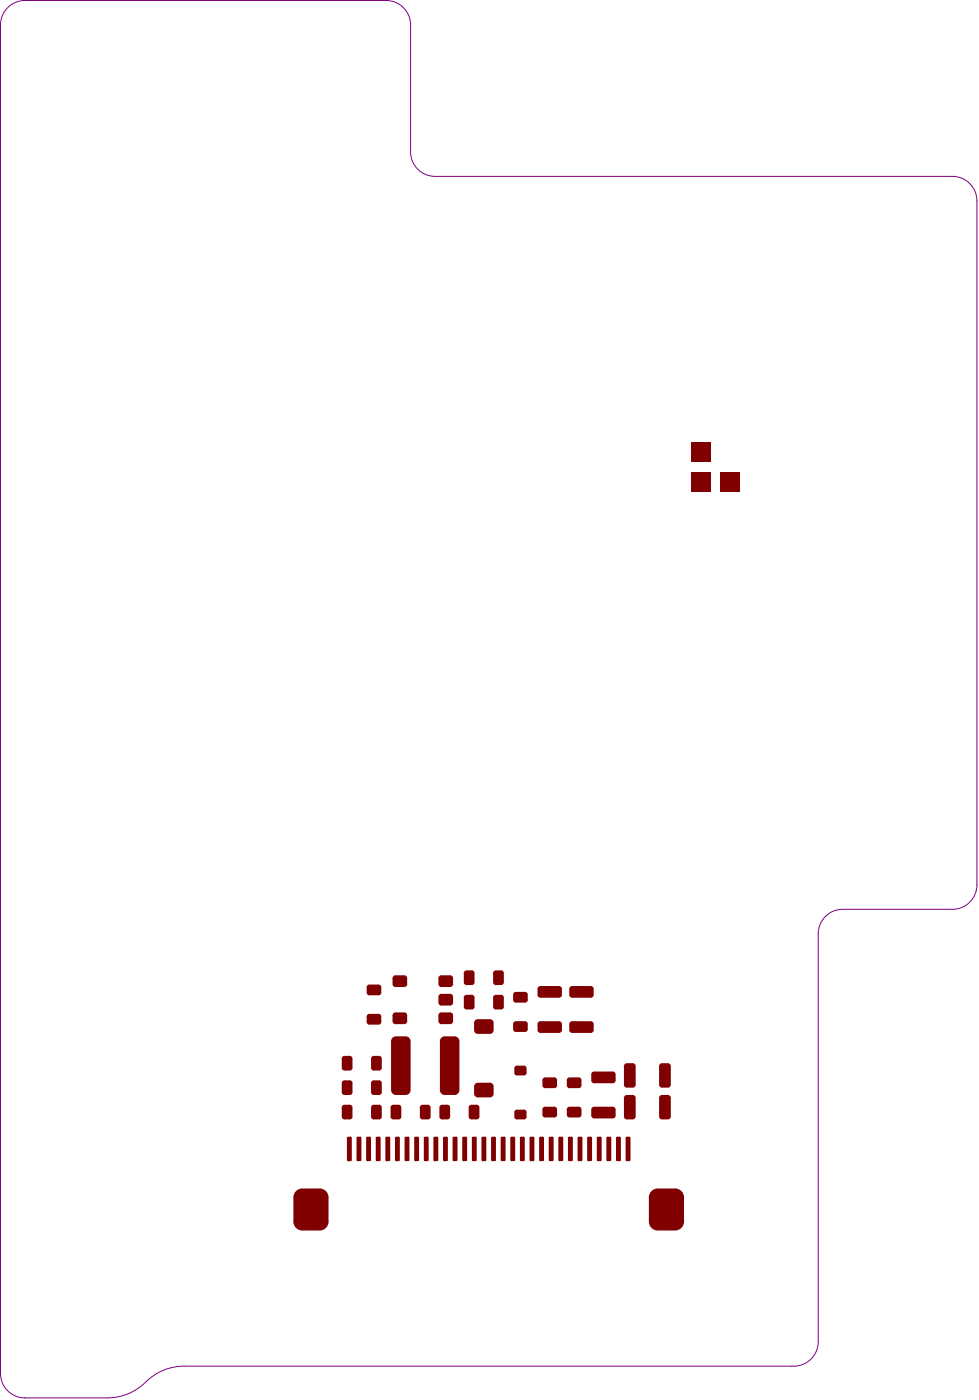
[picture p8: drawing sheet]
<svg xmlns="http://www.w3.org/2000/svg" width="169mm" height="242mm" viewBox="0 0 169 242" stroke-linecap="round" stroke-linejoin="round" font-family="sans-serif">
<g fill="#800000">
<path d="M124.6 81.7h3.4v3.4h-3.4z" fill-rule="evenodd"/>
<path d="M119.6 76.6h3.3v3.4h-3.3z" fill-rule="evenodd"/>
<path d="M119.6 81.7h3.3v3.4h-3.3z" fill-rule="evenodd"/>
<path d="M94.3 191.6h1.6l.5 .5v.9l-.5 .4h-1.6l-.5-.4v-.9z" fill-rule="evenodd"/>
<path d="M94.3 186.5h1.6l.5 .5v.9l-.5 .5h-1.6l-.5-.5v-.9z" fill-rule="evenodd"/>
<path d="M98.5 186.5h1.6l.5 .5v.9l-.5 .5h-1.6l-.5-.5v-.9z" fill-rule="evenodd"/>
<path d="M98.5 191.6h1.6l.5 .5v.9l-.5 .4h-1.6l-.5-.4v-.9z" fill-rule="evenodd"/>
<path d="M102.8 191.6h3.2l.5 .5v1l-.5 .5h-3.2l-.5-.5v-1z" fill-rule="evenodd"/>
<path d="M102.8 185.5h3.2l.5 .5v1l-.5 .5h-3.2l-.5-.5v-1z" fill-rule="evenodd"/>
<path d="M63.9 175.5h1.6l.5 .5v.9l-.5 .5h-1.6l-.5-.5v-.9z" fill-rule="evenodd"/>
<path d="M63.9 170.4h1.6l.5 .5v.9l-.5 .5h-1.6l-.5-.5v-.9z" fill-rule="evenodd"/>
<path d="M85.8 172.2h.9l.4 .5v1.6l-.4 .5h-.9l-.5-.5v-1.6z" fill-rule="evenodd"/>
<path d="M80.7 172.2h.9l.5 .5v1.6l-.5 .5h-.9l-.5-.5v-1.6z" fill-rule="evenodd"/>
<path d="M85.8 168h.9l.4 .5v1.6l-.4 .4h-.9l-.5-.4v-1.6z" fill-rule="evenodd"/>
<path d="M80.7 168h.9l.5 .5v1.6l-.5 .4h-.9l-.5-.4v-1.6z" fill-rule="evenodd"/>
<path d="M93.5 176.8h3.2l.5 .5v1l-.5 .5h-3.2l-.5-.5v-1z" fill-rule="evenodd"/>
<path d="M93.5 170.7h3.2l.5 .5v1l-.5 .5h-3.2l-.5-.5v-1z" fill-rule="evenodd"/>
<path d="M89.2 176.8h1.6l.5 .4v1l-.5 .4h-1.6l-.4-.4v-1z" fill-rule="evenodd"/>
<path d="M89.2 171.7h1.6l.5 .5v.9l-.5 .5h-1.6l-.4-.5v-.9z" fill-rule="evenodd"/>
<path d="M99 176.8h3.2l.5 .5v1l-.5 .5h-3.2l-.5-.5v-1z" fill-rule="evenodd"/>
<path d="M99 170.7h3.2l.5 .5v1l-.5 .5h-3.2l-.5-.5v-1z" fill-rule="evenodd"/>
<path d="M82.6 187.4h2.1l.7 .7v1.2l-.7 .7h-2.1l-.6-.7v-1.2z" fill-rule="evenodd"/>
<path d="M82.6 176.4h2.1l.7 .7v1.2l-.7 .7h-2.1l-.6-.7v-1.2z" fill-rule="evenodd"/>
<path d="M108.4 189.6h1l.5 .5v3.2l-.5 .5h-1l-.5-.5v-3.2z" fill-rule="evenodd"/>
<path d="M114.5 189.6h1l.5 .5v3.2l-.5 .5h-1l-.5-.5v-3.2z" fill-rule="evenodd"/>
<path d="M108.4 184.1h1l.5 .5v3.2l-.5 .5h-1l-.5-.5v-3.2z" fill-rule="evenodd"/>
<path d="M114.5 184.1h1l.5 .5v3.2l-.5 .5h-1l-.5-.5v-3.2z" fill-rule="evenodd"/>
<path d="M113.8 205.7h3l1.5 1.6v4.2l-1.5 1.5h-3l-1.6-1.5v-4.2z" fill-rule="evenodd"/>
<path d="M100.1 196.8h.4l.2 .2v3.8l-.2 .2h-.4l-.2-.2v-3.8z" fill-rule="evenodd"/>
<path d="M101.8 196.8h.4l.2 .2v3.8l-.2 .2h-.4l-.2-.2v-3.8z" fill-rule="evenodd"/>
<path d="M103.4 196.8h.5l.2 .2v3.8l-.2 .2h-.5l-.2-.2v-3.8z" fill-rule="evenodd"/>
<path d="M105.1 196.8h.4l.2 .2v3.8l-.2 .2h-.4l-.2-.2v-3.8z" fill-rule="evenodd"/>
<path d="M106.8 196.8h.4l.2 .2v3.8l-.2 .2h-.4l-.3-.2v-3.8z" fill-rule="evenodd"/>
<path d="M108.4 196.8h.4l.3 .2v3.8l-.3 .2h-.4l-.2-.2v-3.8z" fill-rule="evenodd"/>
<path d="M98.4 196.8h.5l.2 .2v3.8l-.2 .2h-.5l-.2-.2v-3.8z" fill-rule="evenodd"/>
<path d="M96.8 196.8h.4l.2 .2v3.8l-.2 .2h-.4l-.2-.2v-3.8z" fill-rule="evenodd"/>
<path d="M95.1 196.8h.4l.3 .2v3.8l-.3 .2h-.4l-.2-.2v-3.8z" fill-rule="evenodd"/>
<path d="M93.5 196.8h.4l.2 .2v3.8l-.2 .2h-.4l-.3-.2v-3.8z" fill-rule="evenodd"/>
<path d="M91.8 196.8h.4l.2 .2v3.8l-.2 .2h-.4l-.2-.2v-3.8z" fill-rule="evenodd"/>
<path d="M90.1 196.8h.5l.2 .2v3.8l-.2 .2h-.5l-.2-.2v-3.8z" fill-rule="evenodd"/>
<path d="M88.5 196.8h.4l.2 .2v3.8l-.2 .2h-.4l-.2-.2v-3.8z" fill-rule="evenodd"/>
<path d="M86.8 196.8h.4l.2 .2v3.8l-.2 .2h-.4l-.2-.2v-3.8z" fill-rule="evenodd"/>
<path d="M85.1 196.8h.5l.2 .2v3.8l-.2 .2h-.5l-.2-.2v-3.8z" fill-rule="evenodd"/>
<path d="M83.5 196.8h.4l.2 .2v3.8l-.2 .2h-.4l-.2-.2v-3.8z" fill-rule="evenodd"/>
<path d="M81.8 196.8h.4l.3 .2v3.8l-.3 .2h-.4l-.2-.2v-3.8z" fill-rule="evenodd"/>
<path d="M80.2 196.8h.4l.2 .2v3.8l-.2 .2h-.4l-.2-.2v-3.8z" fill-rule="evenodd"/>
<path d="M78.5 196.8h.4l.2 .2v3.8l-.2 .2h-.4l-.2-.2v-3.8z" fill-rule="evenodd"/>
<path d="M76.8 196.8h.5l.2 .2v3.8l-.2 .2h-.5l-.2-.2v-3.8z" fill-rule="evenodd"/>
<path d="M75.2 196.8h.4l.2 .2v3.8l-.2 .2h-.4l-.2-.2v-3.8z" fill-rule="evenodd"/>
<path d="M73.5 196.8h.4l.2 .2v3.8l-.2 .2h-.4l-.2-.2v-3.8z" fill-rule="evenodd"/>
<path d="M71.9 196.8h.4l.2 .2v3.8l-.2 .2h-.4l-.3-.2v-3.8z" fill-rule="evenodd"/>
<path d="M70.2 196.8h.4l.2 .2v3.8l-.2 .2h-.4l-.2-.2v-3.8z" fill-rule="evenodd"/>
<path d="M68.5 196.8h.4l.3 .2v3.8l-.3 .2h-.4l-.2-.2v-3.8z" fill-rule="evenodd"/>
<path d="M66.9 196.8h.4l.2 .2v3.8l-.2 .2h-.4l-.2-.2v-3.8z" fill-rule="evenodd"/>
<path d="M65.2 196.8h.4l.2 .2v3.8l-.2 .2h-.4l-.2-.2v-3.8z" fill-rule="evenodd"/>
<path d="M63.5 196.8h.5l.2 .2v3.8l-.2 .2h-.5l-.2-.2v-3.8z" fill-rule="evenodd"/>
<path d="M61.9 196.8h.4l.2 .2v3.8l-.2 .2h-.4l-.2-.2v-3.8z" fill-rule="evenodd"/>
<path d="M52.3 205.7h3l1.5 1.6v4.2l-1.5 1.5h-3l-1.6-1.5v-4.2z" fill-rule="evenodd"/>
<path d="M60.2 196.8h.4l.2 .2v3.8l-.2 .2h-.4l-.2-.2v-3.8z" fill-rule="evenodd"/>
<path d="M76.9 179.4h1.7l.9 .9v8.4l-.9 .9h-1.7l-.8-.9v-8.4z" fill-rule="evenodd"/>
<path d="M68.5 179.4h1.7l.8 .9v8.4l-.8 .9h-1.7l-.9-.9v-8.4z" fill-rule="evenodd"/>
<path d="M59.6 182.8h.9l.5 .5v1.6l-.5 .4h-.9l-.5-.4v-1.6z" fill-rule="evenodd"/>
<path d="M64.6 182.8h1l.4 .5v1.6l-.4 .4h-1l-.4-.4v-1.6z" fill-rule="evenodd"/>
<path d="M68.4 175.3h1.5l.5 .5v1l-.5 .5h-1.5l-.5-.5v-1z" fill-rule="evenodd"/>
<path d="M76.3 172h1.6l.5 .6v1l-.5 .5h-1.6l-.5-.5v-1z" fill-rule="evenodd"/>
<path d="M68.4 168.8h1.5l.5 .5v1.1l-.5 .5h-1.5l-.5-.5v-1.1z" fill-rule="evenodd"/>
<path d="M76.3 168.8h1.6l.5 .5v1.1l-.5 .5h-1.6l-.5-.5v-1.1z" fill-rule="evenodd"/>
<path d="M76.3 175.3h1.6l.5 .5v1l-.5 .5h-1.6l-.5-.5v-1z" fill-rule="evenodd"/>
<path d="M76.5 191.2h.9l.5 .5v1.6l-.5 .5h-.9l-.5-.5v-1.6z" fill-rule="evenodd"/>
<path d="M81.5 191.2h1l.4 .5v1.6l-.4 .5h-1l-.4-.5v-1.6z" fill-rule="evenodd"/>
<path d="M73.1 191.2h.9l.5 .5v1.6l-.5 .5h-.9l-.5-.5v-1.6z" fill-rule="evenodd"/>
<path d="M68 191.2h.9l.5 .5v1.6l-.5 .5h-.9l-.4-.5v-1.6z" fill-rule="evenodd"/>
<path d="M59.6 187h.9l.5 .5v1.6l-.5 .5h-.9l-.5-.5v-1.6z" fill-rule="evenodd"/>
<path d="M64.6 187h1l.4 .5v1.6l-.4 .5h-1l-.4-.5v-1.6z" fill-rule="evenodd"/>
<path d="M59.6 191.2h.9l.5 .5v1.6l-.5 .5h-.9l-.5-.5v-1.6z" fill-rule="evenodd"/>
<path d="M64.6 191.2h1l.4 .5v1.6l-.4 .5h-1l-.4-.5v-1.6z" fill-rule="evenodd"/>
<path d="M89.4 192.1h1.3l.4 .4v.9l-.4 .4h-1.3l-.4-.4v-.9z" fill-rule="evenodd"/>
<path d="M89.4 184.5h1.3l.4 .4v.9l-.4 .4h-1.3l-.4-.4v-.9z" fill-rule="evenodd"/>
</g>
<g fill="#800000">
<path d="M95.9 193h.5zM95.9 193h.5l-.3 .4h-.2z"/>
<path d="M95.9 191.6v.5zM95.9 191.6h.2l.3 .5h-.5z"/>
<path d="M93.8 192.1h.5zM94 191.6h.3v.5h-.5z"/>
<path d="M94.3 193v.4zM93.8 193h.5v.4h-.3z"/>
<path d="M95.9 187.9h.5zM95.9 187.9h.5l-.3 .4-.2 .1z"/>
<path d="M95.9 186.5v.5zM95.9 186.5l.2 .1 .3 .4h-.5z"/>
<path d="M93.8 187h.5zM94 186.6l.3-.1v.5h-.5z"/>
<path d="M94.3 187.9v.5zM93.8 187.9h.5v.5l-.3-.1z"/>
<path d="M100.1 187.9h.5zM100.1 187.9h.5l-.3 .4-.2 .1z"/>
<path d="M100.1 186.5v.5zM100.1 186.5l.2 .1 .3 .4h-.5z"/>
<path d="M98 187h.5zM98.3 186.6l.2-.1v.5h-.5z"/>
<path d="M98.5 187.9v.5zM98 187.9h.5v.5l-.4-.3z"/>
<path d="M100.1 193h.5zM100.1 193h.5l-.1 .2-.4 .2z"/>
<path d="M100.1 191.6v.5zM100.1 191.6l.4 .2 .1 .3h-.5z"/>
<path d="M98 192.1h.5zM98.3 191.6h.2v.5h-.5z"/>
<path d="M98.5 193v.4zM98 193h.5v.4l-.4-.2z"/>
<path d="M106 191.6v.5zM106 191.6l.4 .2 .1 .3h-.5z"/>
<path d="M102.3 192.1h.5zM102.5 191.7l.3-.1v.5h-.5z"/>
<path d="M102.8 193.1v.5zM102.3 193.1h.5v.5l-.3-.1z"/>
<path d="M106 193.1h.5zM106 193.1h.5l-.1 .3-.4 .2z"/>
<path d="M106 185.5v.5zM106 185.5l.4 .2 .1 .3h-.5z"/>
<path d="M102.3 186h.5zM102.5 185.6l.3-.1v.5h-.5z"/>
<path d="M102.8 187v.5zM102.3 187h.5v.5h-.3z"/>
<path d="M106 187h.5zM106 187h.5l-.1 .3-.4 .2z"/>
<path d="M65.5 176.9h.5zM65.5 176.9h.5l-.1 .2-.4 .3z"/>
<path d="M65.5 175.5v.5zM65.5 175.5l.4 .2 .1 .3h-.5z"/>
<path d="M63.4 176h.5zM63.6 175.6l.3-.1v.5h-.5z"/>
<path d="M63.9 176.9v.5zM63.4 176.9h.5v.5l-.4-.3z"/>
<path d="M65.5 171.8h.5zM65.5 171.8h.5l-.1 .3-.4 .2z"/>
<path d="M65.5 170.4v.5zM65.5 170.4l.4 .3 .1 .2h-.5z"/>
<path d="M63.4 170.9h.5zM63.6 170.5l.3-.1v.5h-.5z"/>
<path d="M63.9 171.8v.5zM63.4 171.8h.5v.5l-.4-.2z"/>
<path d="M86.7 172.2v.5zM86.7 172.2l.4 .2v.3h-.4z"/>
<path d="M85.3 172.7h.5zM85.5 172.3l.3-.1v.5h-.5z"/>
<path d="M85.8 174.3v.5zM85.3 174.3h.5v.5l-.4-.3z"/>
<path d="M86.7 174.3h.4zM86.7 174.3h.4v.2l-.4 .3z"/>
<path d="M81.6 172.2v.5zM81.6 172.2l.3 .1 .2 .4h-.5z"/>
<path d="M80.2 172.7h.5zM80.5 172.3l.2-.1v.5h-.5z"/>
<path d="M80.7 174.3v.5zM80.2 174.3h.5v.5l-.4-.3z"/>
<path d="M81.6 174.3h.5zM81.6 174.3h.5l-.1 .2-.4 .3z"/>
<path d="M86.7 168v.5zM86.7 168l.4 .2v.3h-.4z"/>
<path d="M85.3 168.5h.5zM85.5 168.1l.3-.1v.5h-.5z"/>
<path d="M85.8 170.1v.4zM85.3 170.1h.5v.4l-.4-.2z"/>
<path d="M86.7 170.1h.4zM86.7 170.1h.4v.2l-.4 .2z"/>
<path d="M81.6 168v.5zM81.6 168l.4 .2 .1 .3h-.5z"/>
<path d="M80.2 168.5h.5zM80.5 168.1l.2-.1v.5h-.5z"/>
<path d="M80.7 170.1v.4zM80.2 170.1h.5v.4l-.4-.2z"/>
<path d="M81.6 170.1h.5zM81.6 170.1h.5l-.1 .2-.4 .2z"/>
<path d="M96.7 176.8v.5zM96.7 176.8l.4 .2 .1 .3h-.5z"/>
<path d="M93 177.3h.5zM93.2 176.9l.3-.1v.5h-.5z"/>
<path d="M93.5 178.3v.5zM93 178.3h.5v.5l-.3-.1z"/>
<path d="M96.7 178.3h.5zM96.7 178.3h.5l-.1 .3-.4 .2z"/>
<path d="M96.7 170.7v.5zM96.7 170.7l.4 .2 .1 .3h-.5z"/>
<path d="M93 171.2h.5zM93.2 170.8l.3-.1v.5h-.5z"/>
<path d="M93.5 172.2v.5zM93 172.2h.5v.5h-.3z"/>
<path d="M96.7 172.2h.5zM96.7 172.2h.5l-.1 .3-.4 .2z"/>
<path d="M90.8 178.2h.5zM90.8 178.2h.5l-.1 .2-.4 .2z"/>
<path d="M90.8 176.8v.4zM90.8 176.8l.4 .2 .1 .2h-.5z"/>
<path d="M88.8 177.2h.4zM89 176.8h.2v.4h-.4z"/>
<path d="M89.2 178.2v.4zM88.8 178.2h.4v.4l-.4-.2z"/>
<path d="M90.8 173.1h.5zM90.8 173.1h.5l-.1 .2-.4 .3z"/>
<path d="M90.8 171.7v.5zM90.8 171.7l.4 .2 .1 .3h-.5z"/>
<path d="M88.8 172.2h.4zM89 171.8l.2-.1v.5h-.4z"/>
<path d="M89.2 173.1v.5zM88.8 173.1h.4v.5l-.4-.3z"/>
<path d="M102.2 176.8v.5zM102.2 176.8l.2 .1 .3 .4h-.5z"/>
<path d="M98.5 177.3h.5zM98.7 176.9l.3-.1v.5h-.5z"/>
<path d="M99 178.3v.5zM98.5 178.3h.5v.5l-.3-.1z"/>
<path d="M102.2 178.3h.5zM102.2 178.3h.5l-.3 .4-.2 .1z"/>
<path d="M102.2 170.7v.5zM102.2 170.7l.2 .1 .3 .4h-.5z"/>
<path d="M98.5 171.2h.5zM98.7 170.8l.3-.1v.5h-.5z"/>
<path d="M99 172.2v.5zM98.5 172.2h.5v.5h-.3z"/>
<path d="M102.2 172.2h.5zM102.2 172.2h.5l-.3 .5h-.2z"/>
<path d="M84.7 189.3h.7zM84.7 189.3h.7a.63 .63 0 0 1-.7 .7z"/>
<path d="M84.7 187.4v.7zM84.7 187.4a.63 .63 0 0 1 .7 .7h-.7z"/>
<path d="M82 188.1h.6zM82.2 187.6l.4-.2v.7h-.6z"/>
<path d="M82.6 189.3v.7zM82 189.3h.6v.7a.63 .63 0 0 1-.6-.7z"/>
<path d="M84.7 178.3h.7zM84.7 178.3h.7a.63 .63 0 0 1-.7 .7z"/>
<path d="M84.7 176.4v.7zM84.7 176.4a.63 .63 0 0 1 .7 .7h-.7z"/>
<path d="M82 177.1h.6zM82.2 176.6l.4-.2v.7h-.6z"/>
<path d="M82.6 178.3v.7zM82 178.3h.6v.7a.63 .63 0 0 1-.6-.7z"/>
<path d="M109.4 193.3h.5zM109.4 193.3h.5v.2l-.5 .3z"/>
<path d="M109.4 189.6v.5zM109.4 189.6l.5 .2v.3h-.5z"/>
<path d="M107.9 190.1h.5zM108.2 189.6h.2v.5h-.5z"/>
<path d="M108.4 193.3v.5zM107.9 193.3h.5v.5l-.4-.3z"/>
<path d="M115.5 193.3h.5zM115.5 193.3h.5l-.2 .4-.3 .1z"/>
<path d="M115.5 189.6v.5zM115.5 189.6l.5 .2v.3h-.5z"/>
<path d="M114 190.1h.5zM114.3 189.6h.2v.5h-.5z"/>
<path d="M114.5 193.3v.5zM114 193.3h.5v.5l-.4-.3z"/>
<path d="M109.4 187.8h.5zM109.4 187.8h.5l-.2 .4-.3 .1z"/>
<path d="M109.4 184.1v.5zM109.4 184.1l.5 .2v.3h-.5z"/>
<path d="M107.9 184.6h.5zM108.2 184.1h.2v.5h-.5z"/>
<path d="M108.4 187.8v.5zM107.9 187.8h.5v.5l-.2-.1z"/>
<path d="M115.5 187.8h.5zM115.5 187.8h.5l-.2 .4-.3 .1z"/>
<path d="M115.5 184.1v.5zM115.5 184.1h.3l.2 .5h-.5z"/>
<path d="M114 184.6h.5zM114.3 184.1h.2v.5h-.5z"/>
<path d="M114.5 187.8v.5zM114 187.8h.5v.5l-.2-.1z"/>
<path d="M116.8 211.5h1.5zM116.8 211.5h1.5a1.52 1.52 0 0 1-1.5 1.5z"/>
<path d="M116.8 205.7v1.6zM116.8 205.7a1.52 1.52 0 0 1 1.5 1.6h-1.5z"/>
<path d="M112.2 207.3h1.6zM112.9 206l.9-.3v1.6h-1.6l.1-.5z"/>
<path d="M113.8 211.5v1.5zM112.2 211.5h1.6v1.5a1.52 1.52 0 0 1-1.6-1.5z"/>
<path d="M99.9 197h.2zM100 196.8h.1v.2h-.2z"/>
<path d="M100.1 200.8v.2zM99.9 200.8h.2v.2z"/>
<path d="M100.5 200.8h.2zM100.5 200.8h.2l-.2 .2z"/>
<path d="M100.5 196.8v.2zM100.5 196.8l.2 .2h-.2z"/>
<path d="M101.6 197h.2zM101.6 196.8h.2v.2h-.2z"/>
<path d="M101.8 200.8v.2zM101.6 200.8h.2v.2z"/>
<path d="M102.2 200.8h.2zM102.2 200.8h.2l-.2 .2z"/>
<path d="M102.2 196.8v.2zM102.2 196.8l.2 .2h-.2z"/>
<path d="M103.2 197h.2zM103.3 196.8h.1v.2h-.2z"/>
<path d="M103.4 200.8v.2zM103.2 200.8h.2v.2z"/>
<path d="M103.9 200.8h.2zM103.9 200.8h.2l-.2 .2z"/>
<path d="M103.9 196.8v.2zM103.9 196.8l.2 .2h-.2z"/>
<path d="M104.9 197h.2zM104.9 196.8h.2v.2h-.2z"/>
<path d="M105.1 200.8v.2zM104.9 200.8h.2v.2z"/>
<path d="M105.5 200.8h.2zM105.5 200.8h.2l-.2 .2z"/>
<path d="M105.5 196.8v.2zM105.5 196.8l.2 .2h-.2z"/>
<path d="M106.5 197h.3zM106.6 196.8h.2v.2h-.3z"/>
<path d="M106.8 200.8v.2zM106.5 200.8h.3v.2z"/>
<path d="M107.2 200.8h.2zM107.2 200.8h.2l-.2 .2z"/>
<path d="M107.2 196.8v.2zM107.2 196.8l.2 .2h-.2z"/>
<path d="M108.2 197h.2zM108.3 196.8h.1v.2h-.2z"/>
<path d="M108.4 200.8v.2zM108.2 200.8h.2v.2z"/>
<path d="M108.8 200.8h.3zM108.8 200.8h.3l-.3 .2z"/>
<path d="M108.8 196.8v.2zM108.8 196.8l.3 .2h-.3z"/>
<path d="M98.2 197h.2zM98.3 196.8h.1v.2h-.2z"/>
<path d="M98.4 200.8v.2zM98.2 200.8h.2v.2z"/>
<path d="M98.9 200.8h.2zM98.9 200.8h.2l-.2 .2z"/>
<path d="M98.9 196.8v.2zM98.9 196.8l.2 .2h-.2z"/>
<path d="M96.6 197h.2zM96.6 196.8h.2v.2h-.2z"/>
<path d="M96.8 200.8v.2zM96.6 200.8h.2v.2z"/>
<path d="M97.2 200.8h.2zM97.2 200.8h.2l-.2 .2z"/>
<path d="M97.2 196.8v.2zM97.2 196.8l.2 .2h-.2z"/>
<path d="M94.9 197h.2zM95 196.8h.1v.2h-.2z"/>
<path d="M95.1 200.8v.2zM94.9 200.8h.2v.2z"/>
<path d="M95.5 200.8h.3zM95.5 200.8h.3l-.3 .2z"/>
<path d="M95.5 196.8v.2zM95.5 196.8l.3 .2h-.3z"/>
<path d="M93.2 197h.3zM93.3 196.8h.2v.2h-.3z"/>
<path d="M93.5 200.8v.2zM93.2 200.8h.3v.2z"/>
<path d="M93.9 200.8h.2zM93.9 200.8h.2l-.2 .2z"/>
<path d="M93.9 196.8v.2zM93.9 196.8l.2 .2h-.2z"/>
<path d="M91.6 197h.2zM91.6 196.8h.2v.2h-.2z"/>
<path d="M91.8 200.8v.2zM91.6 200.8h.2v.2z"/>
<path d="M92.2 200.8h.2zM92.2 200.8h.2l-.2 .2z"/>
<path d="M92.2 196.8v.2zM92.2 196.8l.2 .2h-.2z"/>
<path d="M89.9 197h.2zM90 196.8h.1v.2h-.2z"/>
<path d="M90.1 200.8v.2zM89.9 200.8h.2v.2z"/>
<path d="M90.6 200.8h.2zM90.6 200.8h.2l-.2 .2z"/>
<path d="M90.6 196.8v.2zM90.6 196.8l.2 .2h-.2z"/>
<path d="M88.3 197h.2zM88.3 196.8h.2v.2h-.2z"/>
<path d="M88.5 200.8v.2zM88.3 200.8h.2v.2z"/>
<path d="M88.9 200.8h.2zM88.9 200.8h.2l-.2 .2z"/>
<path d="M88.9 196.8v.2zM88.9 196.8l.2 .2h-.2z"/>
<path d="M86.6 197h.2zM86.7 196.8h.1v.2h-.2z"/>
<path d="M86.8 200.8v.2zM86.6 200.8h.2v.2z"/>
<path d="M87.2 200.8h.2zM87.2 200.8h.2l-.2 .2z"/>
<path d="M87.2 196.8v.2zM87.2 196.8l.2 .2h-.2z"/>
<path d="M84.9 197h.2zM85 196.8h.1v.2h-.2z"/>
<path d="M85.1 200.8v.2zM84.9 200.8h.2v.2z"/>
<path d="M85.6 200.8h.2zM85.6 200.8h.2l-.2 .2z"/>
<path d="M85.6 196.8v.2zM85.6 196.8l.2 .2h-.2z"/>
<path d="M83.3 197h.2zM83.3 196.8h.2v.2h-.2z"/>
<path d="M83.5 200.8v.2zM83.3 200.8h.2v.2z"/>
<path d="M83.9 200.8h.2zM83.9 200.8h.2l-.2 .2z"/>
<path d="M83.9 196.8v.2zM83.9 196.8l.2 .2h-.2z"/>
<path d="M81.6 197h.2zM81.7 196.8h.1v.2h-.2z"/>
<path d="M81.8 200.8v.2zM81.6 200.8h.2v.2z"/>
<path d="M82.2 200.8h.3zM82.2 200.8h.3l-.3 .2z"/>
<path d="M82.2 196.8v.2zM82.2 196.8l.3 .2h-.3z"/>
<path d="M80 197h.2zM80 196.8h.2v.2h-.2z"/>
<path d="M80.2 200.8v.2zM80 200.8h.2v.2z"/>
<path d="M80.6 200.8h.2zM80.6 200.8h.2l-.2 .2z"/>
<path d="M80.6 196.8v.2zM80.6 196.8l.2 .2h-.2z"/>
<path d="M78.3 197h.2zM78.4 196.8h.1v.2h-.2z"/>
<path d="M78.5 200.8v.2zM78.3 200.8h.2v.2z"/>
<path d="M78.9 200.8h.2zM78.9 200.8h.2l-.2 .2z"/>
<path d="M78.9 196.8v.2zM78.9 196.8l.2 .2h-.2z"/>
<path d="M76.6 197h.2zM76.7 196.8h.1v.2h-.2z"/>
<path d="M76.8 200.8v.2zM76.6 200.8h.2v.2z"/>
<path d="M77.3 200.8h.2zM77.3 200.8h.2l-.2 .2z"/>
<path d="M77.3 196.8v.2zM77.3 196.8l.2 .2h-.2z"/>
<path d="M75 197h.2zM75 196.8h.2v.2h-.2z"/>
<path d="M75.2 200.8v.2zM75 200.8h.2v.2z"/>
<path d="M75.6 200.8h.2zM75.6 200.8h.2l-.2 .2z"/>
<path d="M75.6 196.8v.2zM75.6 196.8l.2 .2h-.2z"/>
<path d="M73.3 197h.2zM73.4 196.8h.1v.2h-.2z"/>
<path d="M73.5 200.8v.2zM73.3 200.8h.2v.2z"/>
<path d="M73.9 200.8h.2zM73.9 200.8h.2l-.2 .2z"/>
<path d="M73.9 196.8v.2zM73.9 196.8l.2 .2h-.2z"/>
<path d="M71.6 197h.3zM71.7 196.8h.2v.2h-.3z"/>
<path d="M71.9 200.8v.2zM71.6 200.8h.3v.2z"/>
<path d="M72.3 200.8h.2zM72.3 200.8h.2l-.2 .2z"/>
<path d="M72.3 196.8v.2zM72.3 196.8l.2 .2h-.2z"/>
<path d="M70 197h.2zM70 196.8h.2v.2h-.2z"/>
<path d="M70.2 200.8v.2zM70 200.8h.2v.2z"/>
<path d="M70.6 200.8h.2zM70.6 200.8h.2l-.2 .2z"/>
<path d="M70.6 196.8v.2zM70.6 196.8l.2 .2h-.2z"/>
<path d="M68.3 197h.2zM68.4 196.8h.1v.2h-.2z"/>
<path d="M68.5 200.8v.2zM68.3 200.8h.2v.2z"/>
<path d="M68.9 200.8h.3zM68.9 200.8h.3l-.3 .2z"/>
<path d="M68.9 196.8v.2zM68.9 196.8l.3 .2h-.3z"/>
<path d="M66.7 197h.2zM66.7 196.8h.2v.2h-.2z"/>
<path d="M66.9 200.8v.2zM66.7 200.8h.2v.2z"/>
<path d="M67.3 200.8h.2zM67.3 200.8h.2l-.2 .2z"/>
<path d="M67.3 196.8v.2zM67.3 196.8l.2 .2h-.2z"/>
<path d="M65 197h.2zM65.1 196.8h.1v.2h-.2z"/>
<path d="M65.2 200.8v.2zM65 200.8h.2v.2z"/>
<path d="M65.6 200.8h.2zM65.6 200.8h.2l-.2 .2z"/>
<path d="M65.6 196.8v.2zM65.6 196.8l.2 .2h-.2z"/>
<path d="M63.3 197h.2zM63.4 196.8h.1v.2h-.2z"/>
<path d="M63.5 200.8v.2zM63.3 200.8h.2v.2z"/>
<path d="M64 200.8h.2zM64 200.8h.2l-.2 .2z"/>
<path d="M64 196.8v.2zM64 196.8l.2 .2h-.2z"/>
<path d="M61.7 197h.2zM61.7 196.8h.2v.2h-.2z"/>
<path d="M61.9 200.8v.2zM61.7 200.8h.2v.2z"/>
<path d="M62.3 200.8h.2zM62.3 200.8h.2l-.2 .2z"/>
<path d="M62.3 196.8v.2zM62.3 196.8l.2 .2h-.2z"/>
<path d="M55.3 211.5h1.5zM55.3 211.5h1.5a1.52 1.52 0 0 1-1.5 1.5z"/>
<path d="M55.3 205.7v1.6zM55.3 205.7a1.52 1.52 0 0 1 1.5 1.6h-1.5z"/>
<path d="M50.7 207.3h1.6zM51.4 206l.9-.3v1.6h-1.6l.1-.5z"/>
<path d="M52.3 211.5v1.5zM50.7 211.5h1.6v1.5a1.52 1.52 0 0 1-1.6-1.5z"/>
<path d="M60 197h.2zM60.1 196.8h.1v.2h-.2z"/>
<path d="M60.2 200.8v.2zM60 200.8h.2v.2z"/>
<path d="M60.6 200.8h.2zM60.6 200.8h.2l-.2 .2z"/>
<path d="M60.6 196.8v.2zM60.6 196.8l.2 .2h-.2z"/>
<path d="M76.9 188.7v.9zM76.1 188.7h.8v.9a.85 .85 0 0 1-.8-.9z"/>
<path d="M78.6 188.7h.9zM78.6 188.7h.9a.85 .85 0 0 1-.9 .9z"/>
<path d="M78.6 179.4v.9zM78.6 179.4a.85 .85 0 0 1 .9 .9h-.9z"/>
<path d="M76.1 180.3h.8zM76.3 179.7l.6-.3v.9h-.8z"/>
<path d="M68.5 188.7v.9zM67.6 188.7h.9v.9a.85 .85 0 0 1-.9-.9z"/>
<path d="M70.2 188.7h.8zM70.2 188.7h.8a.85 .85 0 0 1-.8 .9z"/>
<path d="M70.2 179.4v.9zM70.2 179.4a.85 .85 0 0 1 .8 .9h-.8z"/>
<path d="M67.6 180.3h.9zM67.9 179.7l.6-.3v.9h-.9z"/>
<path d="M60.5 182.8v.5zM60.5 182.8l.2 .1 .3 .4h-.5z"/>
<path d="M59.1 183.3h.5zM59.3 182.9l.3-.1v.5h-.5z"/>
<path d="M59.6 184.9v.4zM59.1 184.9h.5v.4l-.4-.2z"/>
<path d="M60.5 184.9h.5zM60.5 184.9h.5l-.1 .2-.4 .2z"/>
<path d="M65.6 182.8v.5zM65.6 182.8l.4 .2v.3h-.4z"/>
<path d="M64.2 183.3h.4zM64.4 182.9l.2-.1v.5h-.4z"/>
<path d="M64.6 184.9v.4zM64.2 184.9h.4v.4l-.4-.2z"/>
<path d="M65.6 184.9h.4zM65.6 184.9h.4v.2l-.4 .2z"/>
<path d="M67.9 175.8h.5zM68.1 175.3h.3v.5h-.5z"/>
<path d="M68.4 176.8v.5zM67.9 176.8h.5v.5l-.4-.3z"/>
<path d="M69.9 176.8h.5zM69.9 176.8h.5v.2l-.5 .3z"/>
<path d="M69.9 175.3v.5zM69.9 175.3l.5 .2v.3h-.5z"/>
<path d="M75.8 172.6h.5zM76.1 172.1l.2-.1v.6h-.5z"/>
<path d="M76.3 173.6v.5zM75.8 173.6h.5v.5l-.2-.1z"/>
<path d="M77.9 173.6h.5zM77.9 173.6h.5l-.3 .4-.2 .1z"/>
<path d="M77.9 172v.6zM77.9 172l.2 .1 .3 .5h-.5z"/>
<path d="M67.9 169.3h.5zM68.1 168.9l.3-.1v.5h-.5z"/>
<path d="M68.4 170.4v.5zM67.9 170.4h.5v.5l-.4-.3z"/>
<path d="M69.9 170.4h.5zM69.9 170.4h.5v.2l-.5 .3z"/>
<path d="M69.9 168.8v.5zM69.9 168.8l.5 .3v.2h-.5z"/>
<path d="M75.8 169.3h.5zM76.1 168.9l.2-.1v.5h-.5z"/>
<path d="M76.3 170.4v.5zM75.8 170.4h.5v.5l-.4-.3z"/>
<path d="M77.9 170.4h.5zM77.9 170.4h.5l-.1 .2-.4 .3z"/>
<path d="M77.9 168.8v.5zM77.9 168.8l.4 .3 .1 .2h-.5z"/>
<path d="M75.8 175.8h.5zM76.1 175.3h.2v.5h-.5z"/>
<path d="M76.3 176.8v.5zM75.8 176.8h.5v.5l-.4-.3z"/>
<path d="M77.9 176.8h.5zM77.9 176.8h.5l-.1 .2-.4 .3z"/>
<path d="M77.9 175.3v.5zM77.9 175.3l.4 .2 .1 .3h-.5z"/>
<path d="M76.5 193.3v.5zM76 193.3h.5v.5l-.4-.2z"/>
<path d="M77.4 193.3h.5zM77.4 193.3h.5l-.1 .3-.4 .2z"/>
<path d="M77.4 191.2v.5zM77.4 191.2l.4 .3 .1 .2h-.5z"/>
<path d="M76 191.7h.5zM76.2 191.3l.3-.1v.5h-.5z"/>
<path d="M81.5 193.3v.5zM81.1 193.3h.4v.5l-.4-.2z"/>
<path d="M82.5 193.3h.4zM82.5 193.3h.4l-.2 .4-.2 .1z"/>
<path d="M82.5 191.2v.5zM82.5 191.2l.2 .1 .2 .4h-.4z"/>
<path d="M81.1 191.7h.4zM81.3 191.3l.2-.1v.5h-.4z"/>
<path d="M73.1 193.3v.5zM72.6 193.3h.5v.5l-.4-.2z"/>
<path d="M74 193.3h.5zM74 193.3h.5l-.1 .3-.4 .2z"/>
<path d="M74 191.2v.5zM74 191.2l.4 .3 .1 .2h-.5z"/>
<path d="M72.6 191.7h.5zM72.9 191.3l.2-.1v.5h-.5z"/>
<path d="M68 193.3v.5zM67.6 193.3h.4v.5l-.2-.1z"/>
<path d="M68.9 193.3h.5zM68.9 193.3h.5v.3l-.5 .2z"/>
<path d="M68.9 191.2v.5zM68.9 191.2l.5 .3v.2h-.5z"/>
<path d="M67.6 191.7h.4zM67.8 191.3l.2-.1v.5h-.4z"/>
<path d="M60.5 187v.5zM60.5 187l.2 .1 .3 .4h-.5z"/>
<path d="M59.1 187.5h.5zM59.3 187.1l.3-.1v.5h-.5z"/>
<path d="M59.6 189.1v.5zM59.1 189.1h.5v.5l-.4-.3z"/>
<path d="M60.5 189.1h.5zM60.5 189.1h.5l-.3 .4-.2 .1z"/>
<path d="M65.6 187v.5zM65.6 187l.4 .2v.3h-.4z"/>
<path d="M64.2 187.5h.4zM64.4 187.1l.2-.1v.5h-.4z"/>
<path d="M64.6 189.1v.5zM64.2 189.1h.4v.5l-.2-.1z"/>
<path d="M65.6 189.1h.4zM65.6 189.1h.4v.2l-.4 .3z"/>
<path d="M60.5 191.2v.5zM60.5 191.2l.2 .1 .3 .4h-.5z"/>
<path d="M59.1 191.7h.5zM59.3 191.3l.3-.1v.5h-.5z"/>
<path d="M59.6 193.3v.5zM59.1 193.3h.5v.5l-.4-.2z"/>
<path d="M60.5 193.3h.5zM60.5 193.3h.5l-.3 .4-.2 .1z"/>
<path d="M65.6 191.2v.5zM65.6 191.2l.4 .3v.2h-.4z"/>
<path d="M64.2 191.7h.4zM64.4 191.3l.2-.1v.5h-.4z"/>
<path d="M64.6 193.3v.5zM64.2 193.3h.4v.5l-.2-.1z"/>
<path d="M65.6 193.3h.4zM65.6 193.3h.4v.3l-.4 .2z"/>
<path d="M90.7 193.4h.4zM90.7 193.4h.4l-.2 .3-.2 .1z"/>
<path d="M90.7 192.1v.4zM90.7 192.1l.2 .1 .2 .3h-.4z"/>
<path d="M89 192.5h.4zM89.2 192.2l.2-.1v.4h-.4z"/>
<path d="M89.4 193.4v.4zM89 193.4h.4v.4l-.4-.2z"/>
<path d="M90.7 185.8h.4zM90.7 185.8h.4l-.2 .3-.2 .1z"/>
<path d="M90.7 184.5v.4zM90.7 184.5h.2l.2 .4h-.4z"/>
<path d="M89 184.9h.4zM89.2 184.5h.2v.4h-.4z"/>
<path d="M89.4 185.8v.4zM89 185.8h.4v.4l-.4-.2z"/>
</g>
<path d="M1.6 1.1a4.2 4.2 0 0 1 2.7-1h62.5a4.2 4.2 0 0 1 4.2 4.2v22a4.2 4.2 0 0 0 4.2 4.2h89.6a4.2 4.2 0 0 1 4.2 4.3v118.4a4.2 4.2 0 0 1-4.2 4.2h-19a4.2 4.2 0 0 0-4.3 4.2v70.7a4.2 4.2 0 0 1-4.2 4.2h-105.5a9.8 9.8 0 0 0-7.2 3.3 9.4 9.4 0 0 1-6 2.2h-14.3a4.2 4.2 0 0 1-4.2-4.2v-233.5a4.2 4.2 0 0 1 1.5-3.2zM4.3 153.2h.1M4.3 242h.1" fill="none" stroke="#800080" stroke-width=".17"/>
</svg>
